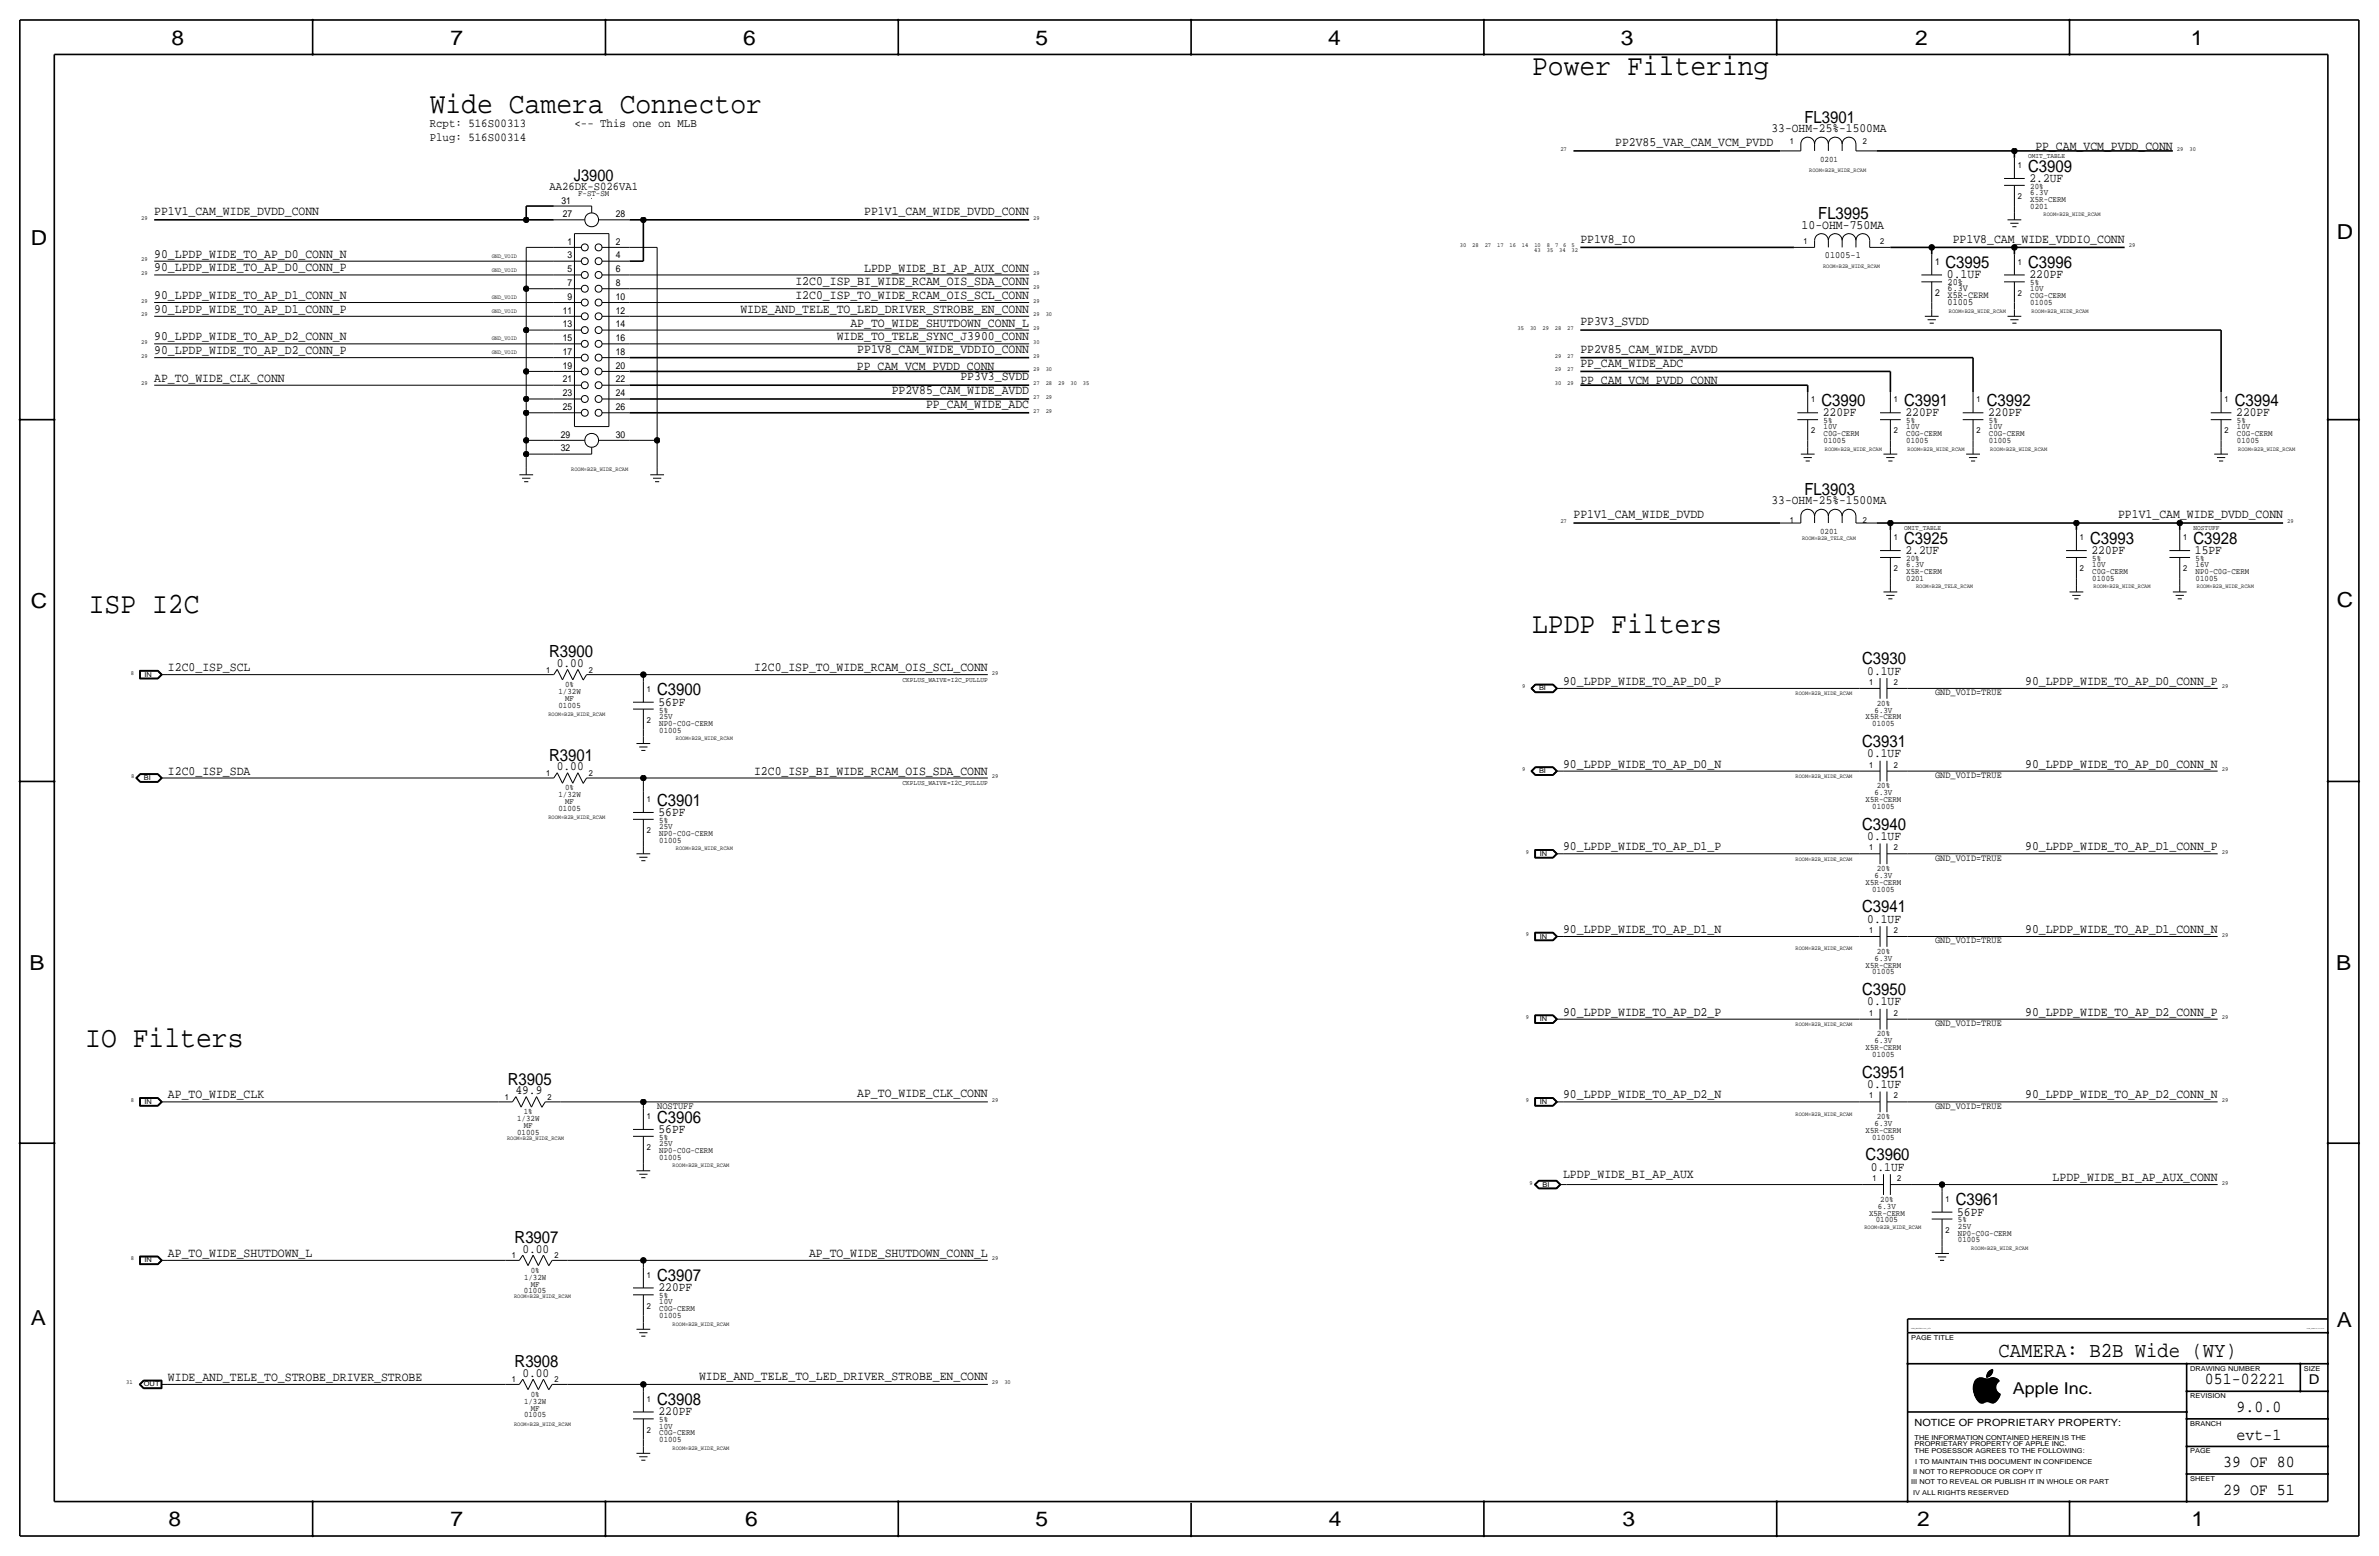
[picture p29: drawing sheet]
<svg xmlns="http://www.w3.org/2000/svg" width="877mm" height="574mm" viewBox="0 0 877 574" stroke-linecap="round" stroke-linejoin="round" font-family="sans-serif">
<defs><g id="words">
<g font-size="10.9">
<text x="564.8" y="27.7">Power Filtering</text>
<text x="158.4" y="41.7">Wide Camera Connector</text>
<text x="32.7" y="225.8">ISP I2C</text>
<text x="564.8" y="233.4">LPDP Filters</text>
<text x="31.4" y="385.8">IO Filters</text>
</g>
<text font-size="7.8" x="736.8" y="500.1">CAMERA: B2B Wide (WY)</text>
<g font-size="7.6">
<text x="63.2" y="16.5">8</text>
<text x="166.1" y="16.5">7</text>
<text x="274" y="16.5">6</text>
<text x="381.7" y="16.5">5</text>
<text x="489.7" y="16.5">4</text>
<text x="597.6" y="16.5">3</text>
<text x="706.1" y="16.5">2</text>
<text x="807.7" y="16.5">1</text>
<text x="861.5" y="88.1">D</text>
<text x="11.4" y="90.4">D</text>
<text x="11.4" y="224.3">C</text>
<text x="861.5" y="223.8">C</text>
<text x="10.8" y="357.6">B</text>
<text x="861.3" y="357.4">B</text>
<text x="11.3" y="488.4">A</text>
<text x="861.5" y="489.2">A</text>
<text x="62.2" y="562.6">8</text>
<text x="166" y="562.6">7</text>
<text x="274.8" y="562.6">6</text>
<text x="381.7" y="562.6">5</text>
<text x="489.9" y="562.6">4</text>
<text x="598.1" y="562.6">3</text>
<text x="706.8" y="562.6">2</text>
<text x="807.9" y="562.6">1</text>
</g>
<g font-size="6.2">
<text x="665.3" y="45.2">FL3901</text>
<text x="747.7" y="63.2">C3909</text>
<text x="670.3" y="80.8">FL3995</text>
<text x="717.2" y="98.8">C3995</text>
<text x="747.7" y="98.8">C3996</text>
<text x="671.5" y="149.6">C3990</text>
<text x="702" y="149.6">C3991</text>
<text x="732.5" y="149.6">C3992</text>
<text x="823.9" y="149.6">C3994</text>
<text x="665.3" y="182.4">FL3903</text>
<text x="702" y="200.4">C3925</text>
<text x="770.6" y="200.4">C3993</text>
<text x="808.7" y="200.4">C3928</text>
<text x="202.4" y="242.3">R3900</text>
<text x="686.5" y="244.9">C3930</text>
<text x="242.3" y="256.3">C3900</text>
<text x="686.5" y="275.3">C3931</text>
<text x="202.4" y="280.4">R3901</text>
<text x="242.3" y="296.9">C3901</text>
<text x="686.5" y="305.8">C3940</text>
<text x="686.5" y="336.3">C3941</text>
<text x="686.5" y="366.8">C3950</text>
<text x="187.2" y="399.8">R3905</text>
<text x="686.5" y="397.3">C3951</text>
<text x="242.3" y="413.8">C3906</text>
<text x="687.8" y="427.7">C3960</text>
<text x="721.1" y="444.2">C3961</text>
<text x="189.7" y="458.2">R3907</text>
<text x="242.3" y="472.2">C3907</text>
<text x="189.7" y="503.9">R3908</text>
<text x="812.9" y="510.3">051-02221</text>
<text x="242.3" y="517.9">C3908</text>
<text x="824.6" y="520.4">9.0.0</text>
<text x="824.6" y="530.6">evt-1</text>
<text x="819.6" y="540.8">39 OF 80</text>
<text x="819.6" y="550.9">29 OF 51</text>
</g>
<g font-size="6">
<text x="211.6" y="66.8">J3900</text>
<text x="742.1" y="513.9">Apple Inc.</text>
</g>
<text font-size="5" x="851.2" y="510.3">D</text>
<g font-size="4.7">
<text x="595.4" y="53.8">PP2V85_VAR_CAM_VCM_PVDD</text>
<text x="653.1" y="48.8">33-OHM-25%-1500MA</text>
<text x="750.4" y="55.1">PP_CAM_VCM_PVDD_CONN</text>
<text x="748.2" y="67.1">2.2UF</text>
<text x="56.8" y="79.2">PP1V1_CAM_WIDE_DVDD_CONN</text>
<text x="318.6" y="79.3">PP1V1_CAM_WIDE_DVDD_CONN</text>
<text x="582.6" y="89.4">PP1V8_IO</text>
<text x="664.2" y="84.3">10-OHM-750MA</text>
<text x="719.9" y="89.4">PP1V8_CAM_WIDE_VDDIO_CONN</text>
<text x="56.8" y="95">90_LPDP_WIDE_TO_AP_D0_CONN_N</text>
<text x="56.8" y="100.1">90_LPDP_WIDE_TO_AP_D0_CONN_P</text>
<text x="318.6" y="100.1">LPDP_WIDE_BI_AP_AUX_CONN</text>
<text x="293.2" y="105.2">I2C0_ISP_BI_WIDE_RCAM_OIS_SDA_CONN</text>
<text x="717.8" y="102.6">0.1UF</text>
<text x="748.2" y="102.6">220PF</text>
<text x="56.8" y="110.2">90_LPDP_WIDE_TO_AP_D1_CONN_N</text>
<text x="293.2" y="110.2">I2C0_ISP_TO_WIDE_RCAM_OIS_SCL_CONN</text>
<text x="56.8" y="115.3">90_LPDP_WIDE_TO_AP_D1_CONN_P</text>
<text x="273" y="115.3">WIDE_AND_TELE_TO_LED_DRIVER_STROBE_EN_CONN</text>
<text x="582.6" y="119.9">PP3V3_SVDD</text>
<text x="56.8" y="125.5">90_LPDP_WIDE_TO_AP_D2_CONN_N</text>
<text x="308.5" y="125.5">WIDE_TO_TELE_SYNC_J3900_CONN</text>
<text x="313.5" y="120.4">AP_TO_WIDE_SHUTDOWN_CONN_L</text>
<text x="56.8" y="130.6">90_LPDP_WIDE_TO_AP_D2_CONN_P</text>
<text x="316.1" y="130">PP1V8_CAM_WIDE_VDDIO_CONN</text>
<text x="582.6" y="130.1">PP2V85_CAM_WIDE_AVDD</text>
<text x="315.9" y="136.4">PP_CAM_VCM_PVDD_CONN</text>
<text x="582.6" y="135.1">PP_CAM_WIDE_ADC</text>
<text x="56.8" y="140.7">AP_TO_WIDE_CLK_CONN</text>
<text x="354.1" y="140.2">PP3V3_SVDD</text>
<text x="582.6" y="141.5">PP_CAM_VCM_PVDD_CONN</text>
<text x="328.7" y="145.3">PP2V85_CAM_WIDE_AVDD</text>
<text x="341.4" y="150.4">PP_CAM_WIDE_ADC</text>
<text x="672" y="153.4">220PF</text>
<text x="702.5" y="153.4">220PF</text>
<text x="733" y="153.4">220PF</text>
<text x="824.4" y="153.4">220PF</text>
<text x="653.1" y="185.9">33-OHM-25%-1500MA</text>
<text x="580.1" y="191">PP1V1_CAM_WIDE_DVDD</text>
<text x="780.9" y="191">PP1V1_CAM_WIDE_DVDD_CONN</text>
<text x="702.5" y="204.2">2.2UF</text>
<text x="771.1" y="204.2">220PF</text>
<text x="809.2" y="204.2">15PF</text>
<text x="205.3" y="245.9">0.00</text>
<text x="61.9" y="247.4">I2C0_ISP_SCL</text>
<text x="278" y="247.4">I2C0_ISP_TO_WIDE_RCAM_OIS_SCL_CONN</text>
<text x="688.4" y="248.7">0.1UF</text>
<text x="576.3" y="252.5">90_LPDP_WIDE_TO_AP_D0_P</text>
<text x="746.6" y="252.5">90_LPDP_WIDE_TO_AP_D0_CONN_P</text>
<text x="242.8" y="260.1">56PF</text>
<text x="688.4" y="279.1">0.1UF</text>
<text x="61.9" y="285.5">I2C0_ISP_SDA</text>
<text x="205.3" y="284">0.00</text>
<text x="278" y="285.5">I2C0_ISP_BI_WIDE_RCAM_OIS_SDA_CONN</text>
<text x="576.3" y="283">90_LPDP_WIDE_TO_AP_D0_N</text>
<text x="746.6" y="283">90_LPDP_WIDE_TO_AP_D0_CONN_N</text>
<text x="242.8" y="300.7">56PF</text>
<text x="688.4" y="309.6">0.1UF</text>
<text x="576.3" y="313.4">90_LPDP_WIDE_TO_AP_D1_P</text>
<text x="746.6" y="313.4">90_LPDP_WIDE_TO_AP_D1_CONN_P</text>
<text x="688.4" y="340.1">0.1UF</text>
<text x="576.3" y="343.9">90_LPDP_WIDE_TO_AP_D1_N</text>
<text x="746.6" y="343.9">90_LPDP_WIDE_TO_AP_D1_CONN_N</text>
<text x="688.4" y="370.6">0.1UF</text>
<text x="576.3" y="374.4">90_LPDP_WIDE_TO_AP_D2_P</text>
<text x="746.6" y="374.4">90_LPDP_WIDE_TO_AP_D2_CONN_P</text>
<text x="688.4" y="401.1">0.1UF</text>
<text x="61.9" y="404.9">AP_TO_WIDE_CLK</text>
<text x="190" y="403.4">49.9</text>
<text x="316" y="404.4">AP_TO_WIDE_CLK_CONN</text>
<text x="576.3" y="404.9">90_LPDP_WIDE_TO_AP_D2_N</text>
<text x="746.6" y="404.9">90_LPDP_WIDE_TO_AP_D2_CONN_N</text>
<text x="242.8" y="417.6">56PF</text>
<text x="689.7" y="431.5">0.1UF</text>
<text x="576.3" y="434.1">LPDP_WIDE_BI_AP_AUX</text>
<text x="756.7" y="435.4">LPDP_WIDE_BI_AP_AUX_CONN</text>
<text x="721.6" y="448.1">56PF</text>
<text x="192.6" y="461.8">0.00</text>
<text x="61.9" y="463.3">AP_TO_WIDE_SHUTDOWN_L</text>
<text x="298.3" y="463.3">AP_TO_WIDE_SHUTDOWN_CONN_L</text>
<text x="242.8" y="476">220PF</text>
<text x="61.9" y="509">WIDE_AND_TELE_TO_STROBE_DRIVER_STROBE</text>
<text x="192.6" y="507.5">0.00</text>
<text x="257.7" y="508.5">WIDE_AND_TELE_TO_LED_DRIVER_STROBE_EN_CONN</text>
<text x="242.8" y="521.7">220PF</text>
</g>
<g font-size="4.4">
<text x="158.4" y="46.7">Rcpt: 516S00313</text>
<text x="211.8" y="46.7">&lt;-- This one on MLB</text>
<text x="158.4" y="51.8">Plug: 516S00314</text>
<text x="202.6" y="69.9">AA26DK-S026VA1</text>
</g>
<text font-size="3.7" x="705.8" y="525.5">NOTICE OF PROPRIETARY PROPERTY:</text>
<text font-size="3.6" x="242.3" y="408.7">NOSTUFF</text>
<g font-size="3.5">
<text x="207" y="75.2">31</text>
<text x="207.5" y="80">27</text>
<text x="227" y="80">28</text>
<text x="209.3" y="95.2">3</text>
<text x="209.3" y="90.2">1</text>
<text x="227" y="95.2">4</text>
<text x="227" y="90.2">2</text>
<text x="672.8" y="95.2">01005-1</text>
<text x="209.3" y="100.3">5</text>
<text x="227" y="100.3">6</text>
<text x="713.4" y="97.5">1</text>
<text x="209.3" y="105.4">7</text>
<text x="227" y="105.4">8</text>
<text x="718" y="107.4">6.3V</text>
<text x="718" y="105.2">20%</text>
<text x="209.3" y="110.5">9</text>
<text x="227" y="110.5">10</text>
<text x="713.4" y="109">2</text>
<text x="718" y="112.5">01005</text>
<text x="718" y="110">X5R-CERM</text>
<text x="207.5" y="115.6">11</text>
<text x="227" y="115.6">12</text>
<text x="207.5" y="125.7">15</text>
<text x="207.5" y="120.6">13</text>
<text x="227" y="125.7">16</text>
<text x="227" y="120.6">14</text>
<text x="207.5" y="130.8">17</text>
<text x="227" y="130.8">18</text>
<text x="207.5" y="135.9">19</text>
<text x="227" y="135.9">20</text>
<text x="207.5" y="141">21</text>
<text x="227" y="141">22</text>
<text x="207.5" y="146">23</text>
<text x="227" y="146">24</text>
<text x="207.5" y="151.1">25</text>
<text x="227" y="151.1">26</text>
<text x="206.8" y="161.3">29</text>
<text x="227" y="161.3">30</text>
<text x="206.8" y="166.4">32</text>
<text x="713.4" y="256.3">GND_VOID=TRUE</text>
<text x="713.4" y="286.8">GND_VOID=TRUE</text>
<text x="713.4" y="317.2">GND_VOID=TRUE</text>
<text x="713.4" y="347.7">GND_VOID=TRUE</text>
<text x="713.4" y="378.2">GND_VOID=TRUE</text>
<text x="713.4" y="408.7">GND_VOID=TRUE</text>
</g>
<g font-size="3.1">
<text x="659.8" y="53.1">1</text>
<text x="686.8" y="53.1">2</text>
<text x="671" y="59.7">0201</text>
<text x="743.9" y="62">1</text>
<text x="748.5" y="71.9">6.3V</text>
<text x="748.5" y="69.6">20%</text>
<text x="213.1" y="72.4">F-ST-SM</text>
<text x="743.9" y="73.4">2</text>
<text x="748.5" y="74.4">X5R-CERM</text>
<text x="748.5" y="77">0201</text>
<text x="664.9" y="89.9">1</text>
<text x="693.1" y="89.9">2</text>
<text x="743.9" y="97.5">1</text>
<text x="748.5" y="105.2">5%</text>
<text x="748.5" y="107.4">10V</text>
<text x="743.9" y="109">2</text>
<text x="748.5" y="110">C0G-CERM</text>
<text x="748.5" y="112.5">01005</text>
<text x="667.7" y="148.3">1</text>
<text x="698.2" y="148.3">1</text>
<text x="728.7" y="148.3">1</text>
<text x="820.1" y="148.3">1</text>
<text x="672.3" y="156">5%</text>
<text x="702.8" y="156">5%</text>
<text x="733.2" y="156">5%</text>
<text x="824.7" y="156">5%</text>
<text x="667.7" y="159.8">2</text>
<text x="672.3" y="158.2">10V</text>
<text x="672.3" y="160.8">C0G-CERM</text>
<text x="698.2" y="159.8">2</text>
<text x="702.8" y="158.2">10V</text>
<text x="702.8" y="160.8">C0G-CERM</text>
<text x="728.7" y="159.8">2</text>
<text x="733.2" y="158.2">10V</text>
<text x="733.2" y="160.8">C0G-CERM</text>
<text x="820.1" y="159.8">2</text>
<text x="824.7" y="158.2">10V</text>
<text x="824.7" y="160.8">C0G-CERM</text>
<text x="672.3" y="163.3">01005</text>
<text x="702.8" y="163.3">01005</text>
<text x="733.2" y="163.3">01005</text>
<text x="824.7" y="163.3">01005</text>
<text x="659.8" y="192.8">1</text>
<text x="671" y="196.9">0201</text>
<text x="686.8" y="192.8">2</text>
<text x="698.2" y="199.1">1</text>
<text x="766.8" y="199.1">1</text>
<text x="804.9" y="199.1">1</text>
<text x="702.8" y="209">6.3V</text>
<text x="702.8" y="206.8">20%</text>
<text x="771.3" y="209">10V</text>
<text x="771.3" y="206.8">5%</text>
<text x="809.4" y="209">16V</text>
<text x="809.4" y="206.8">5%</text>
<text x="698.2" y="210.6">2</text>
<text x="702.8" y="211.6">X5R-CERM</text>
<text x="702.8" y="214.1">0201</text>
<text x="766.8" y="210.6">2</text>
<text x="771.3" y="211.6">C0G-CERM</text>
<text x="771.3" y="214.1">01005</text>
<text x="804.9" y="210.6">2</text>
<text x="809.4" y="211.6">NP0-C0G-CERM</text>
<text x="809.4" y="214.1">01005</text>
<text x="201.4" y="247.9">1</text>
<text x="217.1" y="247.9">2</text>
<text x="205.9" y="255.8">1/32W</text>
<text x="208.4" y="253.2">0%</text>
<text x="238.5" y="255">1</text>
<text x="689" y="252.5">1</text>
<text x="698.2" y="252.5">2</text>
<text x="205.9" y="260.9">01005</text>
<text x="208.4" y="258.3">MF</text>
<text x="243" y="262.6">5%</text>
<text x="691.1" y="262.6">6.3V</text>
<text x="691.9" y="260.1">20%</text>
<text x="238.5" y="266.4">2</text>
<text x="243" y="264.9">25V</text>
<text x="243" y="267.5">NP0-C0G-CERM</text>
<text x="687.8" y="265.2">X5R-CERM</text>
<text x="690.3" y="267.7">01005</text>
<text x="243" y="270">01005</text>
<text x="201.4" y="286">1</text>
<text x="217.1" y="286">2</text>
<text x="689" y="283">1</text>
<text x="698.2" y="283">2</text>
<text x="205.9" y="293.9">1/32W</text>
<text x="208.4" y="291.3">0%</text>
<text x="691.1" y="293.1">6.3V</text>
<text x="691.9" y="290.6">20%</text>
<text x="205.9" y="299">01005</text>
<text x="208.4" y="296.4">MF</text>
<text x="238.5" y="295.7">1</text>
<text x="687.8" y="295.7">X5R-CERM</text>
<text x="690.3" y="298.2">01005</text>
<text x="243" y="303.3">5%</text>
<text x="243" y="305.6">25V</text>
<text x="238.5" y="307.1">2</text>
<text x="243" y="310.6">01005</text>
<text x="243" y="308.1">NP0-C0G-CERM</text>
<text x="689" y="313.4">1</text>
<text x="698.2" y="313.4">2</text>
<text x="691.1" y="323.6">6.3V</text>
<text x="691.9" y="321.1">20%</text>
<text x="687.8" y="326.1">X5R-CERM</text>
<text x="690.3" y="328.7">01005</text>
<text x="689" y="343.9">1</text>
<text x="698.2" y="343.9">2</text>
<text x="691.9" y="351.5">20%</text>
<text x="687.8" y="356.6">X5R-CERM</text>
<text x="690.3" y="359.2">01005</text>
<text x="691.1" y="354.1">6.3V</text>
<text x="689" y="374.4">1</text>
<text x="698.2" y="374.4">2</text>
<text x="691.9" y="382">20%</text>
<text x="687.8" y="387.1">X5R-CERM</text>
<text x="690.3" y="389.6">01005</text>
<text x="691.1" y="384.6">6.3V</text>
<text x="186.1" y="405.4">1</text>
<text x="201.9" y="405.4">2</text>
<text x="689" y="404.9">1</text>
<text x="698.2" y="404.9">2</text>
<text x="190.6" y="413.3">1/32W</text>
<text x="193.1" y="410.7">1%</text>
<text x="238.5" y="412.5">1</text>
<text x="691.9" y="412.5">20%</text>
<text x="190.6" y="418.3">01005</text>
<text x="193.1" y="415.8">MF</text>
<text x="687.8" y="417.6">X5R-CERM</text>
<text x="691.1" y="415">6.3V</text>
<text x="238.5" y="423.9">2</text>
<text x="243" y="420.1">5%</text>
<text x="243" y="422.4">25V</text>
<text x="243" y="424.9">NP0-C0G-CERM</text>
<text x="690.3" y="420.1">01005</text>
<text x="243" y="427.5">01005</text>
<text x="690.3" y="435.4">1</text>
<text x="699.5" y="435.4">2</text>
<text x="693.2" y="443">20%</text>
<text x="717.2" y="443">1</text>
<text x="689.1" y="448.1">X5R-CERM</text>
<text x="692.4" y="445.5">6.3V</text>
<text x="691.5" y="450.6">01005</text>
<text x="717.2" y="454.4">2</text>
<text x="721.8" y="452.9">25V</text>
<text x="721.8" y="450.6">5%</text>
<text x="721.8" y="455.4">NP0-C0G-CERM</text>
<text x="721.8" y="458">01005</text>
<text x="188.7" y="463.8">1</text>
<text x="204.4" y="463.8">2</text>
<text x="193.2" y="471.7">1/32W</text>
<text x="195.7" y="469.1">0%</text>
<text x="238.5" y="470.9">1</text>
<text x="193.2" y="476.8">01005</text>
<text x="195.7" y="474.2">MF</text>
<text x="243" y="478.5">5%</text>
<text x="238.5" y="482.3">2</text>
<text x="243" y="480.8">10V</text>
<text x="243" y="485.9">01005</text>
<text x="243" y="483.4">C0G-CERM</text>
<text x="188.7" y="509.5">1</text>
<text x="204.4" y="509.5">2</text>
<text x="195.7" y="514.9">0%</text>
<text x="193.2" y="517.4">1/32W</text>
<text x="195.7" y="519.9">MF</text>
<text x="238.5" y="516.6">1</text>
<text x="193.2" y="522.5">01005</text>
<text x="243" y="526.5">10V</text>
<text x="243" y="524.3">5%</text>
<text x="238.5" y="528.1">2</text>
<text x="243" y="529.1">C0G-CERM</text>
<text x="243" y="531.6">01005</text>
</g>
<g font-size="2.6">
<text x="747.7" y="58.2">OMIT_TABLE</text>
<text x="702" y="195.3">OMIT_TABLE</text>
<text x="808.7" y="195.3">NOSTUFF</text>
<text x="332.7" y="251.2">CKPLUS_WAIVE=I2C_PULLUP</text>
<text x="332.7" y="289.3">CKPLUS_WAIVE=I2C_PULLUP</text>
</g>
<g font-size="2.5">
<text x="53.3" y="249.4">IN</text>
<text x="567.4" y="254.5">BI</text>
<text x="53" y="287.5">BI</text>
<text x="567.4" y="285">BI</text>
<text x="567.6" y="315.5">IN</text>
<text x="567.6" y="345.9">IN</text>
<text x="567.6" y="376.4">IN</text>
<text x="53.3" y="406.9">IN</text>
<text x="567.6" y="406.9">IN</text>
<text x="568.7" y="437.4">BI</text>
<text x="53.3" y="465.3">IN</text>
<text x="704.5" y="493.8">PAGE TITLE</text>
<text x="807.4" y="505.2">DRAWING NUMBER</text>
<text x="849.3" y="505.2">SIZE</text>
<text x="53" y="511">OUT</text>
<text x="807.4" y="515.4">REVISION</text>
<text x="807.4" y="525.5">BRANCH</text>
<text x="705.8" y="533.1">PROPRIETARY PROPERTY OF APPLE INC.</text>
<text x="705.8" y="530.6">THE INFORMATION CONTAINED HEREIN IS THE</text>
<text x="705.8" y="535.7">THE POSESSOR AGREES TO THE FOLLOWING:</text>
<text x="706.1" y="539.5">I TO MAINTAIN THIS DOCUMENT IN CONFIDENCE</text>
<text x="807.4" y="535.7">PAGE</text>
<text x="705.3" y="543.3">II NOT TO REPRODUCE OR COPY IT</text>
<text x="807.4" y="545.8">SHEET</text>
<text x="704.5" y="547.1">III NOT TO REVEAL OR PUBLISH IT IN WHOLE OR PART</text>
<text x="705.3" y="550.9">IV ALL RIGHTS RESERVED</text>
</g>
<g font-size="2.3">
<text x="575.3" y="55.6">27</text>
<text x="802.6" y="55.6">29</text>
<text x="807.2" y="55.6">30</text>
<text x="52" y="81">29</text>
<text x="381" y="81">29</text>
<text x="538.2" y="91.2">30</text>
<text x="542.8" y="91.2">28</text>
<text x="547.4" y="91.2">27</text>
<text x="551.9" y="91.2">17</text>
<text x="556.5" y="91.2">16</text>
<text x="561.1" y="91.2">14</text>
<text x="565.7" y="93">43</text>
<text x="565.7" y="91.2">10</text>
<text x="570.2" y="93">35</text>
<text x="570.2" y="91.2">8</text>
<text x="573.3" y="91.2">7</text>
<text x="574.8" y="93">34</text>
<text x="576.3" y="91.2">6</text>
<text x="579.4" y="93">32</text>
<text x="579.4" y="91.2">5</text>
<text x="784.8" y="91.2">29</text>
<text x="52" y="96.3">29</text>
<text x="52" y="101.3">29</text>
<text x="381" y="101.4">29</text>
<text x="381" y="106.4">29</text>
<text x="52" y="111.5">29</text>
<text x="381" y="111.5">29</text>
<text x="52" y="116.6">29</text>
<text x="381" y="116.6">29</text>
<text x="385.5" y="116.6">30</text>
<text x="381" y="121.7">29</text>
<text x="559.5" y="121.7">35</text>
<text x="564.1" y="121.7">30</text>
<text x="568.7" y="121.7">29</text>
<text x="573.2" y="121.7">28</text>
<text x="577.8" y="121.7">27</text>
<text x="52" y="131.8">29</text>
<text x="52" y="126.7">29</text>
<text x="381" y="131.8">29</text>
<text x="381" y="126.8">30</text>
<text x="573.2" y="131.8">29</text>
<text x="577.8" y="131.8">27</text>
<text x="381" y="136.9">29</text>
<text x="385.5" y="136.9">30</text>
<text x="573.2" y="136.9">29</text>
<text x="577.8" y="136.9">27</text>
<text x="52" y="142">29</text>
<text x="380.9" y="142">27</text>
<text x="385.5" y="142">28</text>
<text x="390.1" y="142">29</text>
<text x="394.7" y="142">30</text>
<text x="399.2" y="142">35</text>
<text x="573.2" y="142">30</text>
<text x="577.8" y="142">29</text>
<text x="380.9" y="147.1">27</text>
<text x="385.5" y="147.1">29</text>
<text x="381" y="152.2">27</text>
<text x="385.5" y="152.2">29</text>
<text x="575.3" y="192.8">27</text>
<text x="843.2" y="192.8">29</text>
<text x="48.2" y="248.7">8</text>
<text x="365.7" y="248.7">29</text>
<text x="561.1" y="253.7">9</text>
<text x="819.1" y="253.7">29</text>
<text x="48.3" y="286.8">8</text>
<text x="365.7" y="286.8">29</text>
<text x="561.1" y="284.2">9</text>
<text x="819.1" y="284.2">29</text>
<text x="562.6" y="314.7">9</text>
<text x="819.1" y="314.7">29</text>
<text x="562.6" y="345.2">9</text>
<text x="819.1" y="345.2">29</text>
<text x="562.6" y="375.7">9</text>
<text x="819.1" y="375.7">29</text>
<text x="48.2" y="406.1">8</text>
<text x="365.7" y="406.1">29</text>
<text x="562.6" y="406.1">9</text>
<text x="819.1" y="406.2">29</text>
<text x="563.9" y="436.6">9</text>
<text x="819.1" y="436.6">29</text>
<text x="48.2" y="464.6">8</text>
<text x="365.7" y="464.6">29</text>
<text x="46.5" y="510.3">31</text>
<text x="365.7" y="510.3">29</text>
<text x="370.3" y="510.3">30</text>
</g>
<g font-size="2.2">
<text x="667" y="63.2">ROOM=B2B_WIDE_RCAM</text>
<text x="753.4" y="79.8">ROOM=B2B_WIDE_RCAM</text>
<text x="181.3" y="95">GND_VOID</text>
<text x="181.3" y="100.1">GND_VOID</text>
<text x="672.1" y="98.8">ROOM=B2B_WIDE_RCAM</text>
<text x="181.3" y="110.2">GND_VOID</text>
<text x="181.3" y="115.3">GND_VOID</text>
<text x="718.5" y="115.3">ROOM=B2B_WIDE_RCAM</text>
<text x="749" y="115.3">ROOM=B2B_WIDE_RCAM</text>
<text x="181.3" y="125.5">GND_VOID</text>
<text x="181.3" y="130.6">GND_VOID</text>
<text x="672.8" y="166.1">ROOM=B2B_WIDE_RCAM</text>
<text x="703.3" y="166.1">ROOM=B2B_WIDE_RCAM</text>
<text x="733.8" y="166.1">ROOM=B2B_WIDE_RCAM</text>
<text x="825.2" y="166.1">ROOM=B2B_WIDE_RCAM</text>
<text x="210.6" y="173.7">ROOM=B2B_WIDE_RCAM</text>
<text x="664.4" y="199.1">ROOM=B2B_TELE_CAM</text>
<text x="706.4" y="216.9">ROOM=B2B_TELE_RCAM</text>
<text x="771.9" y="216.9">ROOM=B2B_WIDE_RCAM</text>
<text x="810" y="216.9">ROOM=B2B_WIDE_RCAM</text>
<text x="662" y="256.3">ROOM=B2B_WIDE_RCAM</text>
<text x="202.2" y="263.9">ROOM=B2B_WIDE_RCAM</text>
<text x="249.2" y="272.8">ROOM=B2B_WIDE_RCAM</text>
<text x="662" y="286.8">ROOM=B2B_WIDE_RCAM</text>
<text x="202.2" y="302">ROOM=B2B_WIDE_RCAM</text>
<text x="249.2" y="313.4">ROOM=B2B_WIDE_RCAM</text>
<text x="662" y="317.2">ROOM=B2B_WIDE_RCAM</text>
<text x="662" y="350.3">ROOM=B2B_WIDE_RCAM</text>
<text x="662" y="378.2">ROOM=B2B_WIDE_RCAM</text>
<text x="662" y="411.2">ROOM=B2B_WIDE_RCAM</text>
<text x="187" y="420.1">ROOM=B2B_WIDE_RCAM</text>
<text x="247.9" y="430.3">ROOM=B2B_WIDE_RCAM</text>
<text x="687.4" y="453.1">ROOM=B2B_WIDE_RCAM</text>
<text x="726.7" y="460.8">ROOM=B2B_WIDE_RCAM</text>
<text x="189.5" y="478.5">ROOM=B2B_WIDE_RCAM</text>
<text x="247.9" y="488.7">ROOM=B2B_WIDE_RCAM</text>
<text x="189.5" y="525.5">ROOM=B2B_WIDE_RCAM</text>
<text x="247.9" y="534.4">ROOM=B2B_WIDE_RCAM</text>
</g>
<text font-size=".7" x="704.5" y="490">SYNC_MASTER=test_mlb</text>
<text font-size=".6" x="850.5" y="490">SYNC_DATE=10/13/2016</text>
</g></defs>
<g fill="none" stroke="#000" stroke-width=".37">
<path d="M656.3 55.6h7.6zM663.9 53.1v2.5zM663.9 53.1a2.54 2.54 0 0 1 2.5-2.5 2.54 2.54 0 0 1 2.6 2.5 2.54 2.54 0 0 1 2.5-2.5 2.54 2.54 0 0 1 2.6 2.5 2.54 2.54 0 0 1 2.5-2.5 2.54 2.54 0 0 1 2.5 2.5 2.54 2.54 0 0 1 2.6-2.5 2.54 2.54 0 0 1 2.5 2.5M669 53.1v2.5zM674.1 53.1v2.5zM679.1 53.1v2.5zM684.2 55.6h7.6zM684.2 53.1v2.5zM742.6 58.2v7.6zM204.2 75.9h13.9zM217.9 73.2h.2zM218.1 75.9v2.6z"/>
<path d="M738.8 65.8h7.7zM738.8 68.3h7.7zM742.6 75.9v2.6zM742.6 78.5v2.5zM742.6 68.3v7.6zM56.8 96.3h147.4zM194 91.2v15.2zM194 91.2h10.2zM204.2 96.3h10.1zM204.2 91.2h10.1zM204.2 81h11.4zM211.8 86.1h12.7z"/>
<path d="M211.8 86.1v71.1zM220.7 81h11.4zM221.9 96.3h10.2zM221.9 91.2h10.2zM224.5 86.1v71.1zM232.1 91.2h10.2zM242.3 91.2v71.1zM661.4 91.2h7.6zM669 88.6a2.54 2.54 0 0 1 2.5-2.5 2.54 2.54 0 0 1 2.6 2.5 2.54 2.54 0 0 1 2.5-2.5 2.54 2.54 0 0 1 2.5 2.5 2.54 2.54 0 0 1 2.6-2.5 2.54 2.54 0 0 1 2.5 2.5 2.54 2.54 0 0 1 2.6-2.5 2.54 2.54 0 0 1 2.5 2.5M669 88.6v2.6zM674.1 88.6v2.6zM679.1 88.6v2.6z"/>
<path d="M684.2 88.6v2.6zM689.3 91.2h7.6zM689.3 88.6v2.6zM712.2 93.7v7.6zM740.1 81h5.1zM741.1 82.3h3.1zM741.9 83.6h1.5zM742.6 93.7v7.6zM56.8 101.3h147.4zM56.8 116.6h147.4zM56.8 111.5h147.4zM194 106.4v15.3z"/>
<path d="M194 106.4h10.2zM204.2 106.4h10.1zM204.2 101.3h10.1zM204.2 111.5h10.1zM204.2 116.6h10.1zM221.9 101.3h10.2zM221.9 106.4h10.2zM221.9 111.5h10.2zM221.9 116.6h10.2zM232.1 101.3h147.3zM232.1 106.4h147.3zM232.1 111.5h147.3z"/>
<path d="M232.1 116.6h147.3zM708.4 103.9h7.6zM708.4 101.3h7.6zM709.6 116.6h5.1zM710.6 117.9h3.1zM711.4 119.1h1.5zM712.2 111.5v2.5zM712.2 114v2.6zM712.2 103.9v7.6zM738.8 101.3h7.7zM738.8 103.9h7.7zM740.1 116.6h5.1z"/>
<path d="M741.1 117.9h3.1zM741.9 119.1h1.5zM742.6 111.5v2.5zM742.6 114v2.6zM742.6 103.9v7.6zM56.8 126.7h147.4zM56.8 131.8h147.4zM194 121.7v15.2zM194 136.9v10.2zM194 121.7h10.2zM194 136.9h10.2zM204.2 136.9h10.1z"/>
<path d="M204.2 131.8h10.1zM204.2 126.7h10.1zM204.2 121.7h10.1zM221.9 136.9h10.2zM221.9 121.7h10.2zM221.9 126.7h10.2zM221.9 131.8h10.2zM232.1 121.7h147.3zM232.1 126.7h147.3zM56.8 142h147.4zM194 147.1v5zM194 152.1v10.2z"/>
<path d="M194 147.1h10.2zM194 152.1h10.2zM204.2 142h10.1zM204.2 152.1h10.1zM204.2 147.1h10.1zM211.8 157.2h12.7zM221.9 147.1h10.2zM221.9 152.1h10.2zM221.9 142h10.2zM662.6 154.7h7.7zM662.6 152.1h7.7zM666.4 144.5v7.6z"/>
<path d="M666.4 154.7v7.6zM693.1 152.1h7.6zM693.1 154.7h7.6zM696.9 144.5v7.6zM696.9 154.7v7.6zM723.6 152.1h7.6zM723.6 154.7h7.6zM727.4 144.5v7.6zM727.4 154.7v7.6zM815 152.1h7.7zM815 154.7h7.7zM818.8 144.5v7.6z"/>
<path d="M818.8 154.7v7.6zM191.5 175h5zM192.5 176.3h3zM193.2 177.5h1.6zM194 162.3v5.1zM194 167.4v5.1zM194 172.5v2.5zM194 162.3h10.2zM194 167.4h10.2zM204.2 167.4h13.9zM204.2 162.3h11.4zM218.1 164.8v2.6z"/>
<path d="M220.7 162.3h11.4zM232.1 162.3h10.2zM239.7 175h5.1zM240.7 176.3h3.1zM241.5 177.5h1.5zM242.3 162.3v10.2zM242.3 172.5v2.5zM663.9 167.4h5.1zM664.9 168.7h3.1zM665.7 169.9h1.5zM666.4 162.3v2.5zM666.4 164.8v2.6z"/>
<path d="M694.4 167.4h5.1zM695.4 168.7h3zM696.2 169.9h1.5zM696.9 162.3v2.5zM696.9 164.8v2.6zM724.9 167.4h5zM725.9 168.7h3zM726.6 169.9h1.6zM727.4 162.3v2.5zM727.4 164.8v2.6zM816.3 167.4h5.1zM817.3 168.7h3.1z"/>
<path d="M818.1 169.9h1.5zM818.8 162.3v2.5zM818.8 164.8v2.6zM656.3 192.8h7.6zM663.9 190.2v2.6zM663.9 190.2a2.54 2.54 0 0 1 2.5-2.5 2.54 2.54 0 0 1 2.6 2.5 2.54 2.54 0 0 1 2.5-2.5 2.54 2.54 0 0 1 2.6 2.5 2.54 2.54 0 0 1 2.5-2.5 2.54 2.54 0 0 1 2.5 2.5 2.54 2.54 0 0 1 2.6-2.5 2.54 2.54 0 0 1 2.5 2.5M669 190.2v2.6zM674.1 190.2v2.6zM679.1 190.2v2.6zM684.2 192.8h7.6zM684.2 190.2v2.6zM696.9 195.3v7.6z"/>
<path d="M765.5 195.3v7.6zM803.6 195.3v7.6zM693.1 202.9h7.6zM693.1 205.5h7.6zM694.4 218.2h5.1zM695.4 219.5h3zM696.9 213.1v2.5zM696.9 215.6v2.6zM696.9 205.5v7.6zM761.7 202.9h7.6zM761.7 205.5h7.6zM763 218.2h5z"/>
<path d="M764 219.5h3zM765.5 213.1v2.5zM765.5 215.6v2.6zM765.5 205.5v7.6zM799.8 202.9h7.6zM799.8 205.5h7.6zM801.1 218.2h5zM802.1 219.5h3zM803.6 213.1v2.5zM803.6 215.6v2.6zM803.6 205.5v7.6zM696.2 220.7h1.5z"/>
<path d="M764.7 220.7h1.6zM802.8 220.7h1.6zM51.5 247.1v3.1zM51.5 250.2h6.8zM51.5 247.1h6.8zM51.6 247.2h6.6zM51.6 247.2v2.9zM51.6 250.1h6.6zM51.7 247.3v2.7zM51.7 250h6.5zM51.7 247.3h6.5zM51.8 247.4h6.3z"/>
<path d="M51.8 247.4v2.5zM51.8 249.9h6.3zM58.1 249.9l1.3-1.2zM58.1 247.4l1.3 1.3zM58.2 250l1.3-1.3zM58.2 247.3l1.3 1.4zM58.2 247.2l1.5 1.5zM58.2 250.1l1.5-1.4zM58.3 247.1l1.5 1.6zM59.4 248.7h2.5zM59.8 248.7l-1.5 1.5zM61.9 248.7h137.2z"/>
<path d="M199.1 248.7h5.1zM205.4 246.7l2 3.9zM205.4 246.7l-1.2 2zM209.2 246.7l-1.8 3.9zM209.2 246.7l2 3.9zM213.1 246.7l-1.9 3.9zM213.1 246.7l1.9 3.9zM216.3 248.7h5.6zM216.3 248.7l-1.3 2zM221.9 248.7h15.3zM233.4 258.8h7.6zM237.2 248.7v2.5z"/>
<path d="M237.2 251.2v7.6zM237.2 248.7h127zM564.4 253.7l1.6 1.6zM564.5 253.7l1.5-1.4zM564.5 253.7l1.5 1.5zM564.7 253.7l1.4-1.3zM564.7 253.7l1.4 1.4zM564.8 253.7l1.3 1.3zM564.8 253.7l1.3-1.2zM566 255.3h6.6zM566 252.2l-1.6 1.5zM566 252.2h6.6z"/>
<path d="M566 255.2h6.6zM566 252.3h6.6zM566.1 252.4h6.4zM566.1 255.1h6.4zM566.1 255h6.4zM566.1 252.5h6.4zM572.5 255l1.2-1.3zM572.5 252.5l1.2 1.2zM572.5 252.4l1.4 1.3zM572.5 255.1l1.4-1.4zM572.6 252.3l1.4 1.4zM572.6 255.2l1.4-1.5z"/>
<path d="M572.6 252.2l1.6 1.5zM573.7 253.7h2.6zM574.2 253.7l-1.6 1.6zM576.3 253.7h109.2zM685.5 253.7h7.6zM693.1 249.9v7.7zM695.7 253.7h7.6zM695.7 249.9v7.7zM703.3 253.7h114.3zM233.4 261.4h7.6zM234.6 274.1h5.1zM235.7 275.3h3z"/>
<path d="M236.4 276.6h1.5zM237.2 269v2.5zM237.2 271.5v2.6zM237.2 261.4v7.6zM50 286.8l1.6 1.5zM50.2 286.8l1.5 1.4zM50.2 286.8l1.5-1.5zM50.3 286.8l1.4 1.3zM50.5 286.8l1.3 1.2zM50.5 286.8l1.3-1.3zM51.6 285.2l-1.6 1.6zM51.6 285.2h6.7z"/>
<path d="M51.6 288.3h6.7zM51.7 288.2h6.5zM51.7 285.3h6.5zM51.7 285.4l-1.4 1.4zM51.7 288.1h6.5zM51.7 285.4h6.5zM51.8 288h6.3zM51.8 285.5h6.3zM58.1 288l1.3-1.2zM58.1 285.5l1.3 1.3zM58.2 288.1l1.3-1.3zM58.2 285.4l1.3 1.4z"/>
<path d="M58.2 285.3l1.5 1.5zM58.2 288.2l1.5-1.4zM58.3 285.2l1.5 1.6zM59.4 286.8h2.5zM59.8 286.8l-1.5 1.5zM61.9 286.8h137.2zM199.1 286.8h5.1zM205.4 284.8l2 3.9zM205.4 284.8l-1.2 2zM209.2 284.8l-1.8 3.9zM209.2 284.8l2 3.9zM213.1 284.8l-1.9 3.9z"/>
<path d="M213.1 284.8l1.9 3.9zM216.3 286.8h5.6zM216.3 286.8l-1.3 2zM221.9 286.8h15.3zM233.4 299.5h7.6zM237.2 286.8v5zM237.2 291.8v7.7zM237.2 286.8h127zM564.4 284.2l1.6 1.6zM564.5 284.2l1.5-1.4zM564.5 284.2l1.5 1.5zM564.7 284.2l1.4-1.3z"/>
<path d="M564.7 284.2l1.4 1.4zM564.8 284.2l1.3 1.3zM564.8 284.2l1.3-1.2zM566 285.8h6.6zM566 282.7l-1.6 1.5zM566 282.7h6.6zM566 285.7h6.6zM566 282.8h6.6zM566.1 282.9h6.4zM566.1 285.6h6.4zM566.1 285.5h6.4zM566.1 283h6.4z"/>
<path d="M572.5 285.5l1.2-1.3zM572.5 283l1.2 1.2zM572.5 282.9l1.4 1.3zM572.5 285.6l1.4-1.4zM572.6 282.8l1.4 1.4zM572.6 285.7l1.4-1.5zM572.6 282.7l1.6 1.5zM572.6 285.8l1.6-1.6zM573.7 284.2h2.6zM576.3 284.2h109.2zM685.5 284.2h7.6zM693.1 280.4v7.6z"/>
<path d="M695.7 284.2h7.6zM695.7 280.4v7.6zM703.3 284.2h114.3zM233.4 302h7.6zM234.6 314.7h5.1zM235.7 316h3zM236.4 317.2h1.5zM237.2 309.6v2.6zM237.2 312.2v2.5zM237.2 302v7.6zM565.8 313.1v3.2zM565.8 316.3h6.8z"/>
<path d="M565.8 313.1h6.8zM565.9 313.2v3zM565.9 316.2h6.7zM565.9 313.2h6.7zM566 313.3v2.8zM566 316.1h6.5zM566 313.3h6.5zM566.1 313.4h6.4zM566.1 313.4v2.6zM566.1 316h6.4zM572.5 316l1.2-1.3zM572.5 313.4l1.2 1.3z"/>
<path d="M572.5 313.3l1.4 1.4zM572.6 313.2l1.4 1.5zM572.6 316.2l1.4-1.5zM572.6 313.1l1.6 1.6zM573.7 314.7h2.6zM573.9 314.7l-1.4 1.4zM574.2 314.7l-1.6 1.6zM576.3 314.7h109.2zM685.5 314.7h7.6zM693.1 310.9v7.6zM695.7 314.7h7.6zM695.7 310.9v7.6z"/>
<path d="M703.3 314.7h114.3zM565.8 343.6v3.2zM565.8 346.8h6.8zM565.8 343.6h6.8zM565.9 343.7v3zM565.9 346.7h6.7zM565.9 343.7h6.7zM566 343.8v2.8zM566 346.6h6.5zM566 343.8h6.5zM566.1 343.9h6.4zM566.1 343.9v2.6z"/>
<path d="M566.1 346.5h6.4zM572.5 346.5l1.2-1.3zM572.5 343.9l1.2 1.3zM572.5 343.8l1.4 1.4zM572.6 343.7l1.4 1.5zM572.6 346.7l1.4-1.5zM572.6 343.6l1.6 1.6zM572.6 346.8l1.6-1.6zM573.7 345.2h2.6zM573.9 345.2l-1.4 1.4zM576.3 345.2h109.2zM685.5 345.2h7.6z"/>
<path d="M693.1 341.4v7.6zM695.7 345.2h7.6zM695.7 341.4v7.6zM703.3 345.2h114.3zM565.8 374.1v3.1zM565.8 377.2h6.8zM565.8 374.1h6.8zM565.9 374.2v2.9zM565.9 377.1h6.7zM565.9 374.2h6.7zM566 374.3v2.7zM566 377h6.5z"/>
<path d="M566 374.3h6.5zM566.1 374.4h6.4zM566.1 374.4v2.5zM566.1 376.9h6.4zM572.5 376.9l1.2-1.2zM572.5 374.4l1.2 1.3zM572.5 374.3l1.4 1.4zM572.6 374.2l1.4 1.5zM572.6 377.1l1.4-1.4zM572.6 374.1l1.6 1.6zM573.7 375.7h2.6zM573.9 375.7l-1.4 1.3z"/>
<path d="M574.2 375.7l-1.6 1.5zM576.3 375.7h109.2zM685.5 375.7h7.6zM693.1 371.9v7.6zM695.7 375.7h7.6zM695.7 371.9v7.6zM703.3 375.7h114.3zM51.5 404.6v3.1zM51.5 407.7h6.8zM51.5 404.6h6.8zM51.6 404.7h6.6zM51.6 404.7v2.9z"/>
<path d="M51.6 407.6h6.6zM51.7 404.8v2.7zM51.7 407.5h6.5zM51.7 404.8h6.5zM51.8 404.9h6.3zM51.8 404.9v2.5zM51.8 407.4h6.3zM58.1 407.4l1.3-1.3zM58.1 404.9l1.3 1.2zM58.2 407.5l1.3-1.4zM58.2 404.8l1.3 1.3zM58.2 404.7l1.5 1.4z"/>
<path d="M58.2 407.6l1.5-1.5zM58.3 404.6l1.5 1.5zM59.4 406.1h2.5zM59.8 406.1l-1.5 1.6zM61.9 406.1h121.9zM183.8 406.1h5.1zM190.2 404.2l1.9 3.9zM190.2 404.2l-1.3 1.9zM194 404.2l-1.9 3.9zM194 404.2l1.9 3.9zM197.8 404.2l-1.9 3.9zM197.8 404.2l1.9 3.9z"/>
<path d="M201 406.1h5.7zM201 406.1l-1.3 2.1zM206.7 406.1h30.5zM233.4 418.8h7.6zM233.4 416.3h7.6zM237.2 406.1h127zM237.2 406.1v2.6zM237.2 408.7v7.6zM237.2 418.8v7.7zM565.8 404.6v3.1zM565.8 407.7h6.8zM565.8 404.6h6.8z"/>
<path d="M565.9 404.7v2.9zM565.9 407.6h6.7zM565.9 404.7h6.7zM566 404.8v2.7zM566 407.5h6.5zM566 404.8h6.5zM566.1 404.9h6.4zM566.1 404.9v2.5zM566.1 407.4h6.4zM572.5 407.4l1.2-1.3zM572.5 404.9l1.2 1.2zM572.5 404.8l1.4 1.3z"/>
<path d="M572.5 407.5l1.4-1.4zM572.6 404.7l1.4 1.4zM572.6 407.6l1.4-1.5zM572.6 404.6l1.6 1.5zM572.6 407.7l1.6-1.6zM573.7 406.1h2.6zM576.3 406.1h109.2zM685.5 406.1h7.6zM693.1 402.3v7.7zM695.7 406.1h7.6zM695.7 402.3v7.7zM703.3 406.1h114.3z"/>
<path d="M234.6 431.5h5.1zM235.7 432.8h3zM236.4 434.1h1.5zM237.2 426.5v2.5zM237.2 429v2.5zM565.7 436.6l1.5 1.6zM565.8 436.6l1.5-1.4zM565.8 436.6l1.5 1.5zM566 436.6l1.3 1.4zM566.1 436.6l1.3-1.2zM566.1 436.6l1.3 1.3zM567.2 435.1l-1.5 1.5z"/>
<path d="M567.2 435.1h6.7zM567.2 438.2h6.7zM567.3 438.1h6.5zM567.3 435.2h6.5zM567.3 435.3l-1.3 1.3zM567.3 435.3h6.5zM567.3 438h6.5zM567.4 437.9h6.3zM567.4 435.4h6.3zM573.7 435.4l1.3 1.2zM573.7 437.9l1.3-1.3zM573.8 438l1.4-1.4z"/>
<path d="M573.8 435.3l1.4 1.3zM573.8 438.1l1.5-1.5zM573.8 435.2l1.5 1.4zM573.9 438.2l1.6-1.6zM573.9 435.1l1.6 1.5zM575 436.6h2.5zM577.5 436.6h109.3zM686.8 436.6h7.6zM694.4 432.8v7.6zM696.9 436.6h7.6zM696.9 432.8v7.6zM704.5 436.6h11.5z"/>
<path d="M716 436.6h101.6zM716 436.6v2.6zM716 439.2v7.6zM712.2 446.8h7.6zM712.2 449.3h7.6zM716 456.9v2.6zM716 459.5v2.5zM716 449.3v7.6zM51.5 463v3.1zM51.5 466.1h6.8zM51.5 463h6.8zM51.6 463.1h6.6z"/>
<path d="M51.6 463.1v2.9zM51.6 466h6.6zM51.7 463.2v2.7zM51.7 465.9h6.5zM51.7 463.2h6.5zM51.8 463.3h6.3zM51.8 463.3v2.5zM51.8 465.8h6.3zM58.1 465.8l1.3-1.2zM58.1 463.3l1.3 1.3zM58.2 465.9l1.3-1.3zM58.2 463.2l1.3 1.4z"/>
<path d="M58.2 463.1l1.5 1.5zM58.2 466l1.5-1.4zM58.3 466.1l1.5-1.5zM58.3 463l1.5 1.6zM59.4 464.6h2.5zM61.9 464.6h124.5zM186.4 464.6h5.1zM192.7 462.6l2 3.9zM192.7 462.6l-1.2 2zM196.5 462.6l-1.8 3.9zM196.5 462.6l2 3.9zM200.4 462.6l-1.9 3.9z"/>
<path d="M200.4 462.6l1.9 3.9zM203.6 464.6h5.6zM203.6 464.6l-1.3 2zM209.2 464.6h28zM233.4 477.3h7.6zM233.4 474.7h7.6zM237.2 464.6v2.5zM237.2 467.1v7.6zM237.2 477.3v7.6zM237.2 464.6h127zM713.4 462h5.1zM714.5 463.3h3z"/>
<path d="M715.2 464.6h1.5zM234.6 490h5.1zM235.7 491.2h3zM236.4 492.5h1.5zM237.2 484.9v2.5zM237.2 487.4v2.6zM51.3 510.3l1.6-1.6zM51.3 510.3l1.6 1.6zM51.5 510.3l1.4 1.5zM51.6 510.3l1.4-1.4zM51.6 510.3l1.4 1.4zM51.8 510.3l1.2-1.3z"/>
<path d="M51.8 510.3l1.2 1.3zM52.9 511.9h6.8zM52.9 508.7h6.8zM52.9 508.8l-1.4 1.5zM52.9 511.8h6.7zM52.9 508.8h6.7zM53 511.7h6.5zM53 508.9h6.5zM53 509h6.4zM53 511.6h6.4zM59.4 510.3h2.5zM59.4 509v2.6z"/>
<path d="M59.5 508.9v2.8zM59.6 508.8v3zM59.7 508.7v3.2zM61.9 510.3h124.5zM186.4 510.3h5.1zM192.7 508.4l2 3.8zM192.7 508.4l-1.2 1.9zM196.5 508.4l-1.8 3.8zM196.5 508.4l2 3.8zM200.4 508.4l-1.9 3.8zM200.4 508.4l1.9 3.8zM203.6 510.3h5.6z"/>
<path d="M203.6 510.3l-1.3 2zM209.2 510.3h28zM237.2 510.3v2.5zM237.2 512.8v7.6zM237.2 510.3h127zM727.5 512.2h8.4zM727.5 512.3h8.4zM727.5 512.4h8.5zM727.5 511.2h8.2zM727.5 511.3h8.2zM727.5 511.5h8.2zM727.5 511.4h8.2z"/>
<path d="M727.5 512h8.3zM727.5 512.1h8.3zM727.5 511.7h8.3zM727.5 511.8h8.3zM727.5 511.6h8.3zM727.5 511.9h8.3zM727.5 511.1h8.3zM727.6 512.8h8.6zM727.6 510.8h8.2zM727.6 511h8.2zM727.6 510.9h8.2zM727.6 510.7h8.2z"/>
<path d="M727.6 512.5h8.4zM727.6 512.6h8.4zM727.6 512.7h8.5zM727.6 512.9h8.6zM727.6 510.6h8.3zM727.6 510.5h8.3zM727.6 513h8.7zM727.6 513.1h8.8zM727.7 513.2h8.8zM727.7 510.2h8.3zM727.7 510.4h8.2zM727.7 510.3h8.3z"/>
<path d="M727.7 513.4h9.1zM727.7 513.3h9zM727.7 510.1h8.3zM727.8 509.9h8.4zM727.8 513.5h9.1zM727.8 510h8.3zM727.8 513.6h9.2zM727.8 513.8h9.6zM727.8 509.8h8.5zM727.8 513.7h9.4zM727.9 513.9h9.5zM727.9 509.7h8.4z"/>
<path d="M727.9 509.6h8.5zM727.9 514.1h9.5zM727.9 514h9.5zM728 514.2h9.4zM728 509.5h8.5zM728 509.4h8.6zM728 509.3h8.7zM728 514.4h9.3zM728.1 509.2h8.8zM728.1 514.5h9.2zM728.1 514.6h9.1zM728.1 509.1h8.9z"/>
<path d="M728.2 514.7h9zM728.2 509h8.8zM728.2 514.8h9zM728.3 514.9h8.8zM728.3 508.9h8.7zM728.3 515h8.8zM728.3 508.8h8.6zM728.3 515.1h8.7zM728.4 508.7h8.4zM728.4 515.2h8.6zM728.5 515.3h8.4zM728.5 515.4h8.4z"/>
<path d="M728.5 508.6h8.2zM728.6 515.5h8.2zM728.6 508.5h7.9zM728.7 515.6h8zM728.7 515.7h8zM728.7 508.4h7.7zM728.8 515.8h7.7zM728.9 515.9h7.6zM728.9 508.3h3.1zM728.9 516h7.5zM729 508.2h2.6zM729 516.1h7.3z"/>
<path d="M729.1 516.2h7.1zM729.2 516.3h6.9zM729.2 508.1a4.7 4.7 0 0 0-1.2 6.3l1.8 2.6 .8 .2 1-.3M729.3 508.1h2.1zM729.3 516.4h6.7zM729.4 516.5h6.5zM729.5 516.6h6.3zM729.6 516.7h2.5zM729.6 507.9h1.4zM729.7 516.8h2.1zM729.8 516.9h1.9zM729.9 517h1.6z"/>
<path d="M730.2 517.1h1zM732.4 507.5h.6zM732.4 507.6h.4zM732.4 507.4h.8zM732.4 507.3h1zM732.4 507.1h1.3zM732.4 507h1.4zM732.4 507.2h1.2zM732.5 506.9h1.4zM732.5 506.8h1.5zM732.5 506.6h1.7zM732.5 506.7h1.6z"/>
<path d="M732.6 506.5h1.7zM732.6 506.4h1.7zM732.7 506.3h1.7zM732.7 506.2h1.7zM732.8 506.1h1.7zM732.8 506h1.7zM732.9 505.9h1.6zM733 505.8h1.6zM733.1 505.7h1.5zM733.1 508.3h3.1zM733.2 505.6h1.4zM733.2 516.7h2.5z"/>
<path d="M733.3 505.5h1.4zM733.4 508.2h2.6zM733.4 505.4h1.3zM733.6 505.3h1.1zM733.6 516.8h2zM733.6 508.1a2.99 2.99 0 0 1 3.5 1 2.71 2.71 0 0 0-1.3 2.5 2.71 2.71 0 0 0 1.7 2.3 3.5 3.5 0 0 1-3.1 3.2l-1.6-.4-1.1 .2M733.7 508.1h2.1zM733.7 508.1l-1.3 .2-1.9-.4-1.3 .2M733.7 505.2h1zM733.8 516.9h1.7zM733.9 505.1h.8zM733.9 507.9h1.6z"/>
<path d="M734 517h1.3zM734.1 505h.6zM734.3 507.8h.8zM734.3 504.9h.4zM734.3 517.1h.7zM734.7 504.7a2.81 2.81 0 0 0-2.3 3 2.71 2.71 0 0 0 2.3-2.9M233.4 523h7.6zM233.4 520.4h7.6zM234.6 535.7h5.1zM235.7 537h3zM236.4 538.2h1.5zM237.2 530.6v2.5z"/>
<path d="M237.2 533.1v2.6zM237.2 523v7.6z"/>
<circle cx="215.6" cy="91.2" r="1.28"/>
<circle cx="215.6" cy="96.3" r="1.28"/>
<circle cx="218.1" cy="81" r="2.56"/>
<circle cx="220.7" cy="96.3" r="1.28"/>
<circle cx="220.7" cy="91.2" r="1.28"/>
<circle cx="215.6" cy="101.4" r="1.28"/>
<circle cx="215.6" cy="106.4" r="1.28"/>
<circle cx="215.6" cy="111.5" r="1.28"/>
<circle cx="215.6" cy="116.6" r="1.28"/>
<circle cx="220.7" cy="111.5" r="1.28"/>
<circle cx="220.7" cy="116.6" r="1.28"/>
<circle cx="220.7" cy="106.4" r="1.28"/>
<circle cx="220.7" cy="101.4" r="1.28"/>
<circle cx="215.6" cy="136.9" r="1.28"/>
<circle cx="215.6" cy="126.8" r="1.28"/>
<circle cx="215.6" cy="121.7" r="1.28"/>
<circle cx="215.6" cy="131.8" r="1.28"/>
<circle cx="220.7" cy="126.8" r="1.28"/>
<circle cx="220.7" cy="131.8" r="1.28"/>
<circle cx="220.7" cy="136.9" r="1.28"/>
<circle cx="220.7" cy="121.7" r="1.28"/>
<circle cx="215.6" cy="142" r="1.28"/>
<circle cx="215.6" cy="147.1" r="1.28"/>
<circle cx="215.6" cy="152.2" r="1.28"/>
<circle cx="220.7" cy="142" r="1.28"/>
<circle cx="220.7" cy="147.1" r="1.28"/>
<circle cx="220.7" cy="152.2" r="1.28"/>
<circle cx="218.1" cy="162.3" r="2.56"/>
</g>
<g fill="none" stroke="#000" stroke-width=".6" stroke-linecap="butt">
<path d="M7.3 7.4v558.8zM7.3 7.4h862.3zM115.3 7.4v12.7zM223.2 7.4v12.7zM331.2 7.4v12.7zM439.1 7.4v12.7zM547.1 7.4v12.7zM655 7.4v12.7zM763 7.4v12.7zM869.6 7.4v558.8zM20 20.1v533.4zM20 20.1h838.2z"/>
<path d="M858.2 20.1v533.4zM580.1 55.6h76.2zM691.8 55.6h50.8zM742.6 55.6v2.6zM742.6 55.6h58.5zM194 75.9h10.2zM194 75.9v5.1zM56.8 81h137.2zM194 81h10.2zM232.1 81h5.1zM232.1 96.3h5.1zM237.2 81v15.3z"/>
<path d="M237.2 81h142.2zM582.6 91.2h78.8zM696.9 91.2h15.3zM712.2 91.2h30.4zM712.2 91.2v2.5zM742.6 91.2v2.5zM742.6 91.2h40.7zM232.1 136.9h147.3zM232.1 131.8h147.3zM582.6 136.9h114.3zM582.6 131.8h144.8zM582.6 121.7h236.2z"/>
<path d="M696.9 136.9v7.6zM727.4 131.8v12.7zM818.8 121.7v22.8zM7.3 154.7h12.7zM232.1 147.1h147.3zM232.1 152.1h147.3zM232.1 142h147.3zM582.6 142h83.8zM666.4 142v2.5zM858.2 154.7h11.4zM580.1 192.8h76.2zM691.8 192.8h5.1z"/>
<path d="M696.9 192.8v2.5zM696.9 192.8h68.6zM765.5 192.8h38.1zM765.5 192.8v2.5zM803.6 192.8h38.1zM803.6 192.8v2.5zM7.3 288h12.7zM858.2 288h11.4zM7.3 421.4h12.7zM858.2 421.4h11.4zM703.3 486.2v5zM703.3 486.2h154.9z"/>
<path d="M703.3 491.2v62.3zM703.3 491.2h154.9zM703.3 502.7h154.9zM806.1 502.7v50.8zM806.1 512.8h52.1zM848.1 502.7v10.1zM703.3 520.4h102.8zM806.1 533.1h52.1zM806.1 523h52.1zM20 553.5h838.2zM115.3 553.5v12.7zM223.2 553.5v12.7z"/>
<path d="M331.2 553.5v12.7zM439.1 554v12.2zM547.1 553.5v12.7zM655 553.5v12.7zM763 553.5v12.7zM806.1 543.3h52.1zM7.3 566.2h862.3z"/>
</g>
<g fill="#000" stroke="#000" stroke-width=".37">
<path d="M115.1 7.2h.4v.3h-.4zM115.1 19.9h.4v.3h-.4zM223 7.2h.4v.3h-.4zM223 19.9h.4v.3h-.4zM331 19.9h.4v.3h-.4zM331 7.2h.4v.3h-.4zM438.9 7.2h.4v.3h-.4zM438.9 19.9h.4v.3h-.4zM546.9 7.2h.4v.3h-.4zM546.9 19.9h.4v.3h-.4zM654.8 19.9h.4v.3h-.4zM654.8 7.2h.4v.3h-.4z"/>
<path d="M762.8 19.9h.4v.3h-.4zM762.8 7.2h.4v.3h-.4zM7.1 154.5h.4v.4h-.4zM19.8 154.5h.4v.4h-.4zM858 154.5h.4v.4h-.4zM869.5 154.5h.3v.4h-.3zM7.1 287.9h.4v.3h-.4zM19.8 287.9h.4v.3h-.4zM858 287.9h.4v.3h-.4zM869.5 287.9h.3v.3h-.3zM7.1 421.2h.4v.4h-.4zM19.8 421.2h.4v.4h-.4z"/>
<path d="M858 421.2h.4v.4h-.4zM869.5 421.2h.3v.4h-.3zM858 491.1h.4v.3h-.4zM703.1 502.5h.4v.3h-.4zM806 502.5h.3v.3h-.3zM806 512.7h.3v.3h-.3zM847.9 512.7h.3v.3h-.3zM847.9 502.5h.3v.3h-.3zM858 502.5h.4v.3h-.4zM858 512.7h.4v.3h-.4zM806 520.3h.3v.3h-.3zM806 522.8h.3v.4h-.3z"/>
<path d="M806 533h.3v.3h-.3zM858 522.8h.4v.4h-.4zM858 533h.4v.3h-.4zM115.1 553.3h.4v.3h-.4zM223 553.3h.4v.3h-.4zM331 553.3h.4v.3h-.4zM546.9 553.3h.4v.3h-.4zM654.8 553.3h.4v.3h-.4zM703.1 553.3h.4v.3h-.4zM762.8 553.3h.4v.3h-.4zM806 543.1h.3v.4h-.3zM806 553.3h.3v.3h-.3z"/>
<path d="M858 543.1h.4v.4h-.4zM115.1 566h.4v.3h-.4zM223 566h.4v.3h-.4zM331 566h.4v.3h-.4zM438.9 566h.4v.3h-.4zM546.9 566h.4v.3h-.4zM654.8 566h.4v.3h-.4z"/>
<circle cx="742.6" cy="55.6" r="1.02"/>
<circle cx="194" cy="81" r="1.02"/>
<circle cx="237.2" cy="81" r="1.02"/>
<circle cx="712.2" cy="91.2" r="1.02"/>
<circle cx="742.6" cy="91.2" r="1.02"/>
<circle cx="194" cy="106.4" r="1.02"/>
<circle cx="194" cy="121.7" r="1.02"/>
<circle cx="194" cy="136.9" r="1.02"/>
<circle cx="194" cy="147.1" r="1.02"/>
<circle cx="194" cy="152.1" r="1.02"/>
<circle cx="194" cy="162.3" r="1.02"/>
<circle cx="194" cy="167.4" r="1.02"/>
<circle cx="242.3" cy="162.3" r="1.02"/>
<circle cx="696.9" cy="192.8" r="1.02"/>
<circle cx="765.5" cy="192.8" r="1.02"/>
<circle cx="803.6" cy="192.8" r="1.02"/>
<circle cx="237.2" cy="248.7" r="1.02"/>
<circle cx="237.2" cy="286.8" r="1.02"/>
<circle cx="237.2" cy="406.1" r="1.02"/>
<circle cx="716" cy="436.6" r="1.02"/>
<circle cx="237.2" cy="464.6" r="1.02"/>
<circle cx="237.2" cy="510.3" r="1.02"/>
</g>
<use href="#words"/>
</svg>
